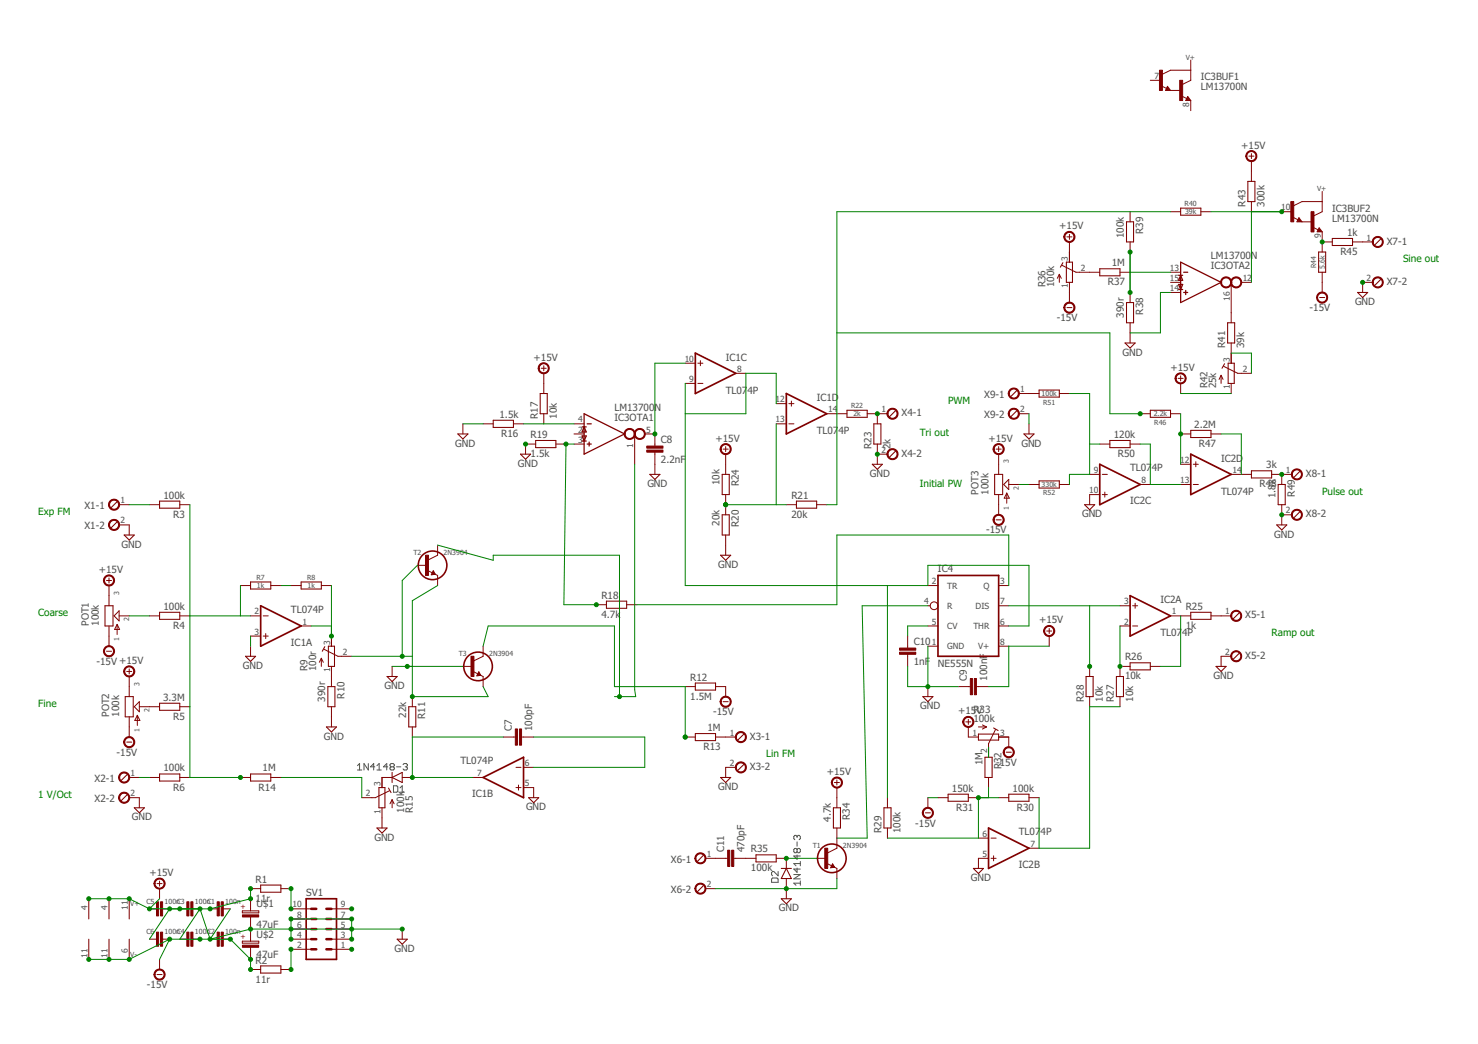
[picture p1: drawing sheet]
<svg xmlns="http://www.w3.org/2000/svg" width="297mm" height="210mm" viewBox="0 0 297 210" stroke-linecap="round" stroke-linejoin="round" font-family="sans-serif">
<defs><g id="words">
<g font-size="2" fill="#505050">
<text x="241.3" y="16.1">IC3BUF1</text>
<text x="241.3" y="18.2">LM13700N</text>
<text x="249.5" y="29.9">+15V</text>
<text x="250.3" y="41.5" transform="rotate(-90 250.3 41.5)">R43</text>
<text x="254.1" y="41.5" transform="rotate(-90 254.1 41.5)">300k</text>
<text x="212.9" y="46.1">+15V</text>
<text x="225.9" y="47.9" transform="rotate(-90 225.9 47.9)">100k</text>
<text x="229.7" y="47" transform="rotate(-90 229.7 47)">R39</text>
<text x="267.7" y="44.6">LM13700N</text>
<text x="267.7" y="42.6">IC3BUF2</text>
<text x="270.7" y="47.4">1k</text>
<text x="223.5" y="53.5">1M</text>
<text x="243.4" y="52.1">LM13700N</text>
<text x="269.4" y="51.3">R45</text>
<text x="278.7" y="49.2">X7-1</text>
<text x="210.1" y="57.8" transform="rotate(-90 210.1 57.8)">R36</text>
<text x="211.9" y="57.8" transform="rotate(-90 211.9 57.8)">100k</text>
<text x="222.6" y="57.4">R37</text>
<text x="243.4" y="54.1">IC3OTA2</text>
<text x="278.7" y="57.3">X7-2</text>
<text x="212.4" y="64.6">-15V</text>
<text x="225.9" y="63.8" transform="rotate(-90 225.9 63.8)">390r</text>
<text x="229.7" y="63.3" transform="rotate(-90 229.7 63.3)">R38</text>
<text x="263.2" y="62.6">-15V</text>
<text x="272.3" y="61.3">GND</text>
<text x="225.6" y="71.5">GND</text>
<text x="246.2" y="70" transform="rotate(-90 246.2 70)">R41</text>
<text x="250.1" y="70" transform="rotate(-90 250.1 70)">39k</text>
<text x="107.2" y="72.5">+15V</text>
<text x="145.8" y="72.5">IC1C</text>
<text x="235.2" y="74.6">+15V</text>
<text x="100.4" y="84">1.5k</text>
<text x="123.5" y="82.6">LM13700N</text>
<text x="145.8" y="79.1">TL07</text>
<text x="150.2" y="79.1">4P</text>
<text x="164.1" y="80.6">IC1D</text>
<text x="181.2" y="83.7">X4-1</text>
<text x="197.8" y="80">X9-1</text>
<text x="242.7" y="78.1" transform="rotate(-90 242.7 78.1)">R42</text>
<text x="244.4" y="78.1" transform="rotate(-90 244.4 78.1)">25k</text>
<text x="91.5" y="89.8">GND</text>
<text x="100.7" y="87.8">R16</text>
<text x="106.6" y="88.1">R19</text>
<text x="108.1" y="84.2" transform="rotate(-90 108.1 84.2)">R17</text>
<text x="111.9" y="84.2" transform="rotate(-90 111.9 84.2)">10k</text>
<text x="123.5" y="84.6">IC3OTA1</text>
<text x="132.8" y="89">C8</text>
<text x="143.8" y="88.8">+15V</text>
<text x="164.1" y="87.3">TL07</text>
<text x="168.5" y="87.3">4P</text>
<text x="197.8" y="84.1">X9-2</text>
<text x="198.7" y="88.8">+15V</text>
<text x="205.3" y="89.8">GND</text>
<text x="223.8" y="88.1">120k</text>
<text x="240" y="86">2.2M</text>
<text x="240.9" y="89.9">R47</text>
<text x="104.1" y="93.9">GND</text>
<text x="106.6" y="91.9">1.5k</text>
<text x="132.8" y="93">2.2nF</text>
<text x="174.8" y="95.9">GND</text>
<text x="175.1" y="90.3" transform="rotate(-90 175.1 90.3)">R23</text>
<text x="179" y="90.3" transform="rotate(-90 179 90.3)">2k</text>
<text x="181.2" y="91.8">X4-2</text>
<text x="224.7" y="91.9">R50</text>
<text x="227.1" y="94.8">TL07</text>
<text x="231.5" y="94.8">4P</text>
<text x="245.4" y="92.8">IC2D</text>
<text x="254.5" y="94.2">3k</text>
<text x="262.5" y="95.9">X8-1</text>
<text x="32.8" y="100.2">100k</text>
<text x="130.1" y="97.9">GND</text>
<text x="144.6" y="97.6" transform="rotate(-90 144.6 97.6)">10k</text>
<text x="148.5" y="97.8" transform="rotate(-90 148.5 97.8)">R24</text>
<text x="159.1" y="100.3">R21</text>
<text x="196.6" y="99.4" transform="rotate(-90 196.6 99.4)">POT3</text>
<text x="198.7" y="99.4" transform="rotate(-90 198.7 99.4)">100k</text>
<text x="227.1" y="101.4">IC2C</text>
<text x="245.4" y="99.4">TL074P</text>
<text x="253.1" y="98">R48</text>
<text x="256.4" y="100.2" transform="rotate(-90 256.4 100.2)">1.8k</text>
<text x="260.2" y="99.8" transform="rotate(-90 260.2 99.8)">R49</text>
<text x="17" y="102.4">X1-1</text>
<text x="17" y="106.4">X1-2</text>
<text x="34.8" y="104.1">R3</text>
<text x="144.6" y="105.7" transform="rotate(-90 144.6 105.7)">20k</text>
<text x="148.5" y="105.9" transform="rotate(-90 148.5 105.9)">R20</text>
<text x="159.1" y="104.1">20k</text>
<text x="198.2" y="107.3">-15V</text>
<text x="217.5" y="104">GND</text>
<text x="262.5" y="104">X8-2</text>
<text x="24.4" y="110.1">GND</text>
<text x="256.1" y="108.1">GND</text>
<text x="19.9" y="115.2">+15V</text>
<text x="144.3" y="114.2">GND</text>
<text x="188.5" y="115.1">IC4</text>
<text x="17.8" y="125.8" transform="rotate(-90 17.8 125.8)">POT1</text>
<text x="19.9" y="125.8" transform="rotate(-90 19.9 125.8)">100k</text>
<text x="32.8" y="122.6">100k</text>
<text x="58.5" y="123.2">TL074P</text>
<text x="120.9" y="124.2">4.7k</text>
<text x="120.9" y="120.4">R18</text>
<text x="208.8" y="125.3">+15V</text>
<text x="233.2" y="121.3">IC2A</text>
<text x="238.3" y="122.6">R25</text>
<text x="250.3" y="124.3">X5-1</text>
<text x="34.8" y="126.4">R4</text>
<text x="58.5" y="129.8">IC1A</text>
<text x="183.6" y="129.6">C10</text>
<text x="233.2" y="127.9">TL07</text>
<text x="237.6" y="127.9">4P</text>
<text x="238.3" y="126.5">1k</text>
<text x="19.4" y="133.7">-15V +15V</text>
<text x="48.8" y="134.5">GND</text>
<text x="61.8" y="135" transform="rotate(-90 61.8 135)">R9</text>
<text x="63.6" y="135" transform="rotate(-90 63.6 135)">100r</text>
<text x="138.7" y="136.8">R12</text>
<text x="183.6" y="133.7">1nF</text>
<text x="188.5" y="134.1">NE555N</text>
<text x="194.3" y="136.8" transform="rotate(-90 194.3 136.8)">C9</text>
<text x="198.4" y="136.8" transform="rotate(-90 198.4 136.8)">100nF</text>
<text x="226.1" y="136.6">10k</text>
<text x="226.1" y="132.8">R26</text>
<text x="243.9" y="136.5">GND</text>
<text x="250.3" y="132.5">X5-2</text>
<text x="32.8" y="140.9">3.3M</text>
<text x="65.4" y="141" transform="rotate(-90 65.4 141)">390r</text>
<text x="69.2" y="140.5" transform="rotate(-90 69.2 140.5)">R10</text>
<text x="77.3" y="138.5">GND</text>
<text x="138.7" y="140.7">1.5M</text>
<text x="143.3" y="143.8">-15V</text>
<text x="185" y="142.6">GND</text>
<text x="192.6" y="143.6">+15RV33</text>
<text x="217.8" y="141.1" transform="rotate(-90 217.8 141.1)">R28</text>
<text x="221.6" y="141.1" transform="rotate(-90 221.6 141.1)">10k</text>
<text x="223.9" y="141.1" transform="rotate(-90 223.9 141.1)">R27</text>
<text x="227.7" y="141.1" transform="rotate(-90 227.7 141.1)">10k</text>
<text x="21.9" y="144.1" transform="rotate(-90 21.9 144.1)">POT2</text>
<text x="23.9" y="144.1" transform="rotate(-90 23.9 144.1)">100k</text>
<text x="34.8" y="144.7">R5</text>
<text x="65.1" y="148.7">GND</text>
<text x="81.6" y="144.3" transform="rotate(-90 81.6 144.3)">22k</text>
<text x="85.5" y="144.5" transform="rotate(-90 85.5 144.5)">R11</text>
<text x="102.9" y="147" transform="rotate(-90 102.9 147)">C7</text>
<text x="106.9" y="147" transform="rotate(-90 106.9 147)">100pF</text>
<text x="142.2" y="147">1M</text>
<text x="150.7" y="148.7">X3-1</text>
<text x="195.6" y="145.1">100k</text>
<text x="23.4" y="152">-15V</text>
<text x="32.8" y="155.1">100k</text>
<text x="52.8" y="155.1">1M</text>
<text x="92.6" y="153.7">TL074P</text>
<text x="141.4" y="150.8">R13</text>
<text x="150.7" y="154.8">X3-2</text>
<text x="166.2" y="155.8">+15V</text>
<text x="197.4" y="153.9" transform="rotate(-90 197.4 153.9)">1M</text>
<text x="200.2" y="154">-15V</text>
<text x="201.3" y="154.7" transform="rotate(-90 201.3 154.7)">R32</text>
<text x="19" y="157.2">X2-1</text>
<text x="19" y="161.3">X2-2</text>
<text x="34.8" y="158.9">R6</text>
<text x="52" y="158.9">R14</text>
<text x="94.9" y="160.3">IC1B</text>
<text x="144.3" y="158.9">GND</text>
<text x="191.3" y="159.2">150k</text>
<text x="203.5" y="159.2">100k</text>
<text x="26.5" y="165">GND</text>
<text x="81.2" y="163.4" transform="rotate(-90 81.2 163.4)">100k</text>
<text x="83" y="163.4" transform="rotate(-90 83 163.4)">R15</text>
<text x="105.7" y="162.9">GND</text>
<text x="167" y="165.2" transform="rotate(-90 167 165.2)">4.7k</text>
<text x="170.8" y="164.9" transform="rotate(-90 170.8 164.9)">R34</text>
<text x="177.2" y="167.5" transform="rotate(-90 177.2 167.5)">R29</text>
<text x="181" y="167.5" transform="rotate(-90 181 167.5)">100k</text>
<text x="183.9" y="166.2">-15V</text>
<text x="192.2" y="163">R31</text>
<text x="204.4" y="163">R30</text>
<text x="204.8" y="167.9">TL07</text>
<text x="209.1" y="167.9">4P</text>
<text x="75.2" y="169">GND</text>
<text x="134.8" y="173.5">X6-1</text>
<text x="145.5" y="171.4" transform="rotate(-90 145.5 171.4)">C11</text>
<text x="149.6" y="171.4" transform="rotate(-90 149.6 171.4)">470pF</text>
<text x="150.9" y="171.4">R35</text>
<text x="30" y="176.1">+15V</text>
<text x="51.4" y="177.5">R1</text>
<text x="134.8" y="179.6">X6-2</text>
<text x="150.9" y="175.2">100k</text>
<text x="195.1" y="177.1">GND</text>
<text x="204.8" y="174.5">IC2B</text>
<text x="51.4" y="181.3">11r</text>
<text x="51.6" y="182.4">U$1</text>
<text x="61.5" y="180.1">SV1</text>
<text x="156.5" y="183.2">GND</text>
<text x="51.6" y="186.5">47uF</text>
<text x="51.6" y="188.5">U$2</text>
<text x="79.3" y="191.4">GND</text>
<text x="51.4" y="197.6">11r</text>
<text x="51.4" y="193.7">R2</text>
<text x="51.6" y="192.6">47uF</text>
<text x="29.5" y="198.7">-15V</text>
</g>
<g font-size="2" fill="#008000">
<text x="282" y="52.7">Sine out</text>
<text x="190.5" y="81.2">PWM</text>
<text x="184.9" y="87.7">Tri out</text>
<text x="184.9" y="97.8">Initial PW</text>
<text x="265.7" y="99.4">Pulse out</text>
<text x="7.7" y="103.5">Exp FM</text>
<text x="7.7" y="123.8">Coarse</text>
<text x="255.6" y="127.9">Ramp out</text>
<text x="7.7" y="142.1">Fine</text>
<text x="154" y="152.3">Lin FM</text>
<text x="7.7" y="160.4">1 V/Oct</text>
</g>
<g font-size="1.7" fill="#505050">
<text x="232" y="15.9">7</text>
<text x="239" y="21.4" transform="rotate(-90 239 21.4)">8</text>
<text x="257.5" y="42.3">10</text>
<text x="265.4" y="47.8" transform="rotate(-90 265.4 47.8)">9</text>
<text x="214.6" y="52.4" transform="rotate(-90 214.6 52.4)">3</text>
<text x="274.7" y="48.4">1</text>
<text x="214.6" y="58" transform="rotate(-90 214.6 58)">1</text>
<text x="217.2" y="54.5">2</text>
<text x="235.1" y="58.5">14</text>
<text x="235.1" y="54.5">13</text>
<text x="235.1" y="56.5">15</text>
<text x="249.7" y="56.5">12</text>
<text x="274.7" y="56.5">2</text>
<text x="247.1" y="60.5" transform="rotate(-90 247.1 60.5)">16</text>
<text x="137.6" y="72.7">10</text>
<text x="138.5" y="76.8">9</text>
<text x="148.2" y="74.8">8</text>
<text x="247.1" y="72.7" transform="rotate(-90 247.1 72.7)">3</text>
<text x="249.7" y="74.8">2</text>
<text x="155.9" y="80.9">12</text>
<text x="166.4" y="82.9">14</text>
<text x="177.1" y="82.9">1</text>
<text x="205" y="78.8">1</text>
<text x="205" y="82.9">2</text>
<text x="247.1" y="78.3" transform="rotate(-90 247.1 78.3)">1</text>
<text x="116.2" y="89">3</text>
<text x="116.2" y="84.9">4</text>
<text x="116.2" y="87">2</text>
<text x="129.9" y="87">5</text>
<text x="155.9" y="84.9">13</text>
<text x="127.3" y="90.1" transform="rotate(-90 127.3 90.1)">1</text>
<text x="177.1" y="91">2</text>
<text x="219.8" y="95.1">9</text>
<text x="237.2" y="93.1">12</text>
<text x="247.7" y="95.1">14</text>
<text x="258.4" y="95.1">1</text>
<text x="24.2" y="101.2">1</text>
<text x="218.9" y="99.2">10</text>
<text x="229.4" y="97.1">8</text>
<text x="237.2" y="97.1">13</text>
<text x="24.2" y="105.2">2</text>
<text x="258.4" y="103.2">2</text>
<text x="187.3" y="117.4">2</text>
<text x="190.4" y="118.3">TR</text>
<text x="197.6" y="118.3">Q</text>
<text x="201" y="117.4">3</text>
<text x="51.2" y="123.5">2</text>
<text x="60.8" y="125.6">1</text>
<text x="185.7" y="121.5">4</text>
<text x="187.3" y="125.6">5</text>
<text x="190.4" y="122.4">R</text>
<text x="196.1" y="122.4">DIS</text>
<text x="201" y="125.6">6</text>
<text x="201" y="121.5">7</text>
<text x="225.9" y="125.6">2</text>
<text x="225.9" y="121.5">3</text>
<text x="235.5" y="123.5">1</text>
<text x="246.2" y="123.5">1</text>
<text x="51.2" y="127.6">3</text>
<text x="66.3" y="129.6" transform="rotate(-90 66.3 129.6)">3</text>
<text x="68.9" y="131.7">2</text>
<text x="187.3" y="129.6">1</text>
<text x="190.4" y="126.5">CV</text>
<text x="190.4" y="130.5">GND</text>
<text x="195.6" y="126.5">THR</text>
<text x="196.6" y="130.5">V+</text>
<text x="201" y="129.6">8</text>
<text x="246.2" y="131.7">2</text>
<text x="66.3" y="135.2" transform="rotate(-90 66.3 135.2)">1</text>
<text x="146.7" y="147.9">1</text>
<text x="195.4" y="147.9">1</text>
<text x="201" y="147.9">3</text>
<text x="105.5" y="154">6</text>
<text x="146.7" y="154">2</text>
<text x="198.4" y="151.4" transform="rotate(-90 198.4 151.4)">2</text>
<text x="26.3" y="156">1</text>
<text x="26.3" y="160.1">2</text>
<text x="73.5" y="160.1">2</text>
<text x="76.5" y="158.1" transform="rotate(-90 76.5 158.1)">3</text>
<text x="95.9" y="156">7</text>
<text x="105.5" y="158.1">5</text>
<text x="76.5" y="163.6" transform="rotate(-90 76.5 163.6)">1</text>
<text x="142.1" y="172.3">1</text>
<text x="197.5" y="168.2">6</text>
<text x="197.5" y="172.3">5</text>
<text x="207.1" y="170.3">7</text>
<text x="142.1" y="178.4">2</text>
<text x="17.6" y="182.9" transform="rotate(-90 17.6 182.9)">4</text>
<text x="21.6" y="182.9" transform="rotate(-90 21.6 182.9)">4</text>
<text x="25.7" y="182.9" transform="rotate(-90 25.7 182.9)">11</text>
<text x="58.8" y="182.4">10</text>
<text x="59.7" y="184.5">8</text>
<text x="68.5" y="184.5">7</text>
<text x="68.5" y="182.4">9</text>
<text x="25.7" y="191.6" transform="rotate(-90 25.7 191.6)">6</text>
<text x="59.7" y="190.6">2</text>
<text x="59.7" y="188.5">4</text>
<text x="59.7" y="186.5">6</text>
<text x="68.5" y="190.6">1</text>
<text x="68.5" y="188.5">3</text>
<text x="68.5" y="186.5">5</text>
<text x="17.6" y="192.6" transform="rotate(-90 17.6 192.6)">11</text>
<text x="21.6" y="192.6" transform="rotate(-90 21.6 192.6)">11</text>
</g>
<g font-size="1.4" fill="#505050">
<text x="238.3" y="12.1">V+</text>
<text x="238.1" y="41.4">R40</text>
<text x="264.7" y="38.5">V+</text>
<text x="238.2" y="43.1">39k</text>
<text x="264.5" y="53.9" transform="rotate(-90 264.5 53.9)">R44</text>
<text x="266.2" y="54.1" transform="rotate(-90 266.2 54.1)">5.6k</text>
<text x="171" y="82">R22</text>
<text x="171.5" y="83.7">2k</text>
<text x="209.3" y="79.6">100k</text>
<text x="209.6" y="81.3">R51</text>
<text x="231.9" y="83.7">2.2k</text>
<text x="232" y="85.4">R46</text>
<text x="202.7" y="93.1" transform="rotate(-90 202.7 93.1)">3</text>
<text x="204.8" y="98.4" transform="rotate(-90 204.8 98.4)">2</text>
<text x="209.3" y="97.9">330k</text>
<text x="209.6" y="99.6">R52</text>
<text x="202.7" y="102.5" transform="rotate(-90 202.7 102.5)">1</text>
<text x="83.1" y="111.6">T2</text>
<text x="89.2" y="111.6">2N3904</text>
<text x="23.9" y="119.6" transform="rotate(-90 23.9 119.6)">3</text>
<text x="51.6" y="116.5">R7</text>
<text x="51.6" y="118.2">1k</text>
<text x="61.7" y="116.5">R8</text>
<text x="61.8" y="118.2">1k</text>
<text x="26" y="124.8" transform="rotate(-90 26 124.8)">2</text>
<text x="23.9" y="128.9" transform="rotate(-90 23.9 128.9)">1</text>
<text x="92.2" y="131.9">T3</text>
<text x="98.3" y="131.9">2N3904</text>
<text x="28" y="137.8" transform="rotate(-90 28 137.8)">3</text>
<text x="30" y="143.1" transform="rotate(-90 30 143.1)">2</text>
<text x="28" y="147.2" transform="rotate(-90 28 147.2)">1</text>
<text x="163.3" y="170.5">T1</text>
<text x="169.4" y="170.5">2N3904</text>
<text x="26.2" y="182.1">V+</text>
<text x="29.4" y="181.7">C5</text>
<text x="33.1" y="181.7">100n</text>
<text x="35.5" y="181.7">C3</text>
<text x="39.2" y="181.7">100n</text>
<text x="41.6" y="181.7">C1</text>
<text x="45.3" y="181.7">100n</text>
<text x="29.4" y="187.8">C6</text>
<text x="33.1" y="187.8">100n</text>
<text x="35.5" y="187.8">C4</text>
<text x="39.2" y="187.8">100n</text>
<text x="41.6" y="187.8">C2</text>
<text x="45.3" y="187.8">100n</text>
<text x="26.2" y="192.5">V-</text>
</g>
<g font-size="1.4" fill="#800000">
<text x="48.3" y="182.7">+</text>
<text x="48.3" y="188.8">+</text>
</g>
</g></defs>
<g fill="none" stroke="#505050" stroke-width=".2">
<path d="M71.8 153.9l.5-.4v1.3M71.8 154.8h.9M74 153.5v1.3l-.8-1.3v1.3M75.3 154.2h-.8l.6-.7v1.3M75.8 154.8h.8M75.8 153.9l.4-.4v1.3M77.9 154.2h-.8l.6-.7v1.3M78.6 154.2l-.2 .2 .2 .4h.4l.2-.2-.2-.4M78.6 154.2h.4M78.6 154.2l-.2-.3 .2-.4h.4l.2 .2-.2 .5M79.1 158h.6l.2 .2v.9l-.2 .2h-.6zM79.7 154.2h.9"/>
<path d="M80.4 159.3h.9M80.4 158.4l.4-.4v1.3M81 153.7l.2-.2h.5l.2 .2-.2 .5M81.4 154.2h.3M81.7 154.2l.2 .2-.2 .4h-.5l-.2-.2M155.1 176.7l.2-.2h.8l.3 .2v.7h-1.3zM156.4 175.2v.9l-.9-.9h-.2l-.2 .2v.5l.2 .2M159.5 175.8h1.3l-1.3 .9h1.3M160.2 168.2l.2-.2 .4 .2v.4l-.2 .2M160.2 170.8l.2-.2 .4 .2v.4l-.2 .2-.4-.2M160.2 174.5v.9l-.7-.7h1.3M160.2 168.2v.2"/>
<path d="M160.2 169.3v.8M160.2 170.8v.4M160.2 171.9v.9l-.7-.7h1.3M160.2 170.8l-.2-.2-.5 .2v.4l.2 .2 .5-.2M160.2 168.2l-.2-.2h-.3l-.2 .2v.4l.2 .2M160.8 177.6h-1.3l.5 .4M160.8 173.2v.9M160.8 177.1v.9M160.8 173.6h-1.3l.5 .5"/>
</g>
<path d="M139.7 71l8.2 4.1-8.2 4zM158 79.1l8.2 4.1-8.2 4zM221 93.3l8.2 4.1-8.2 4.1zM239.3 91.3l8.1 4.1-8.1 4zM188.5 115.7h12.2v16.3h-12.2zM227.1 119.8l8.1 4-8.1 4.1zM52.4 121.8l8.1 4.1-8.1 4zM97.1 156.3l8.1-4v8.1zM198.7 166.5l8.1 4-8.1 4.1zM61.5 180.7h6.1v12.2h-6.1z" fill="none" stroke="#800000" stroke-width=".34"/>
<path d="M62.5 182.7h1.1M62.5 184.8h1.1M62.5 186.8h1.1M62.5 188.8h1.1M62.5 190.9h1.1M65.6 182.7h1M65.6 184.8h1M65.6 186.8h1M65.6 188.8h1M65.6 190.9h1" fill="none" stroke="#800000" stroke-width=".51"/>
<g fill="none" stroke="#800000" stroke-width=".2">
<path d="M231.2 16.2h2M233.4 17.3l1 .5M235.2 18.2l-.6-.8-.4 .8h3.1M237.5 19.3l1 .5M238.7 19.4l.6 .8h-1zM239.3 14.1h-4.1l-1.6 .8M239.3 12.1v4.1l-1.6 .8M239.3 20.2v2M251 31.4h1M251.5 30.9v1M251.5 32.4v4.1M265.7 38.5v4.1l-1.6 .8"/>
<path d="M212.9 55.2v1.6M212.9 55.2l-.4 .8M212.9 55.2l.4 .8M213.4 53.3l2.8 1.4h4.8M214.4 47.6h1M214.9 47.1v1M214.9 48.6v4.1M214.9 56.8v4M225.1 54.7h2M227.1 42.6v2M227.1 48.6v2.1M227.1 58.8v2"/>
<path d="M235.2 58.8h2.1M235.2 54.7h2.1M235.2 56.8h2.1M235.2 42.6h2.1M241.3 42.6h2.1M247.4 56.8v8.1M249.5 56.8h2M251.5 40.5v2.1M257.6 42.6h2M259.9 43.7l1 .5M261.7 44.6l-.7-.8-.4 .8h3.1M263.9 45.7l1 .5"/>
<path d="M265.1 45.8l.6 .8h-1zM265.2 59.8h1M265.7 40.5h-4l-1.7 .8M265.7 46.6v4.1M265.7 54.7v4.1M265.7 48.6h2.1M271.8 48.6h4.1M275.9 56.8h-2v2M108.8 74h1M109.3 73.5v1M109.3 75.1v4M137.7 73h2"/>
<path d="M137.7 77.1h2M140.3 73h1M140.3 77.1h1M140.8 72.5v1M147.9 75.1h2M204.8 79.1h4M212.9 79.1h2M214.4 61.8h1M227.1 64.9v4.1M236.8 76.1h1M237.3 75.6v1M237.3 77.1v2"/>
<path d="M245.4 75.5v1.6M245.4 75.5l-.4 .8M245.4 75.5l.4 .8M245.9 73.7l2.9 1.4h2.7M247.4 69v4M247.4 77.1v2M93 85.2v2M97.1 85.2h2M103.2 85.2h2M107.7 89.3h-2.1v2M109.3 83.2v2M111.7 89.3h2"/>
<path d="M115.4 85.2h2M115.4 89.3h2M115.4 87.2h2M127.6 87.2v6.1M129.6 87.2h2v2.5M131.6 90.9v4.5M145.3 90.3h1M145.8 89.8v1M145.8 91.3v4.1M145.8 99.4v4.1M156 81.2h2M156 85.2h2"/>
<path d="M158.5 81.2h1.1M158.5 85.2h1.1M159 80.6v1.1M166.2 83.2h4M174.3 83.2h4.1M176.3 91.3h2.1M176.3 83.2v2M176.3 89.3v4M200.2 90.3h1M200.7 89.8v1M200.7 91.3v4.1M200.7 99.4v4.1"/>
<path d="M202.3 99.1v2.1M202.3 99.1l.5 1.1h-1zM202.7 97.4h2.1M202.7 96.4v2l-1-1zM204.8 83.2h2M206.8 97.4h2M206.8 85.2v2M212.9 97.4h2M219 95.4h2M221 89.3h2.1M221 99.4h-2v2.1M221.5 99.4h1"/>
<path d="M221.5 95.4h1M222 98.9v1M227.1 89.3h2.1M229.2 83.2h2M229.2 97.4h2M235.2 83.2h2.1M237.3 87.2h2M237.3 97.4h2M237.3 93.3h2M239.8 97.4h1M239.8 93.3h1M240.3 92.8v1.1"/>
<path d="M243.4 87.2h2M247.4 95.4h4.1M255.6 95.4h4M257.6 95.4v2M21.4 116.7h1M21.9 116.2v1M21.9 117.7v4.1M23.9 101.5h2.1M23.9 105.5h2.1v2.1M30 101.5h2.1M36.1 101.5h2.1M48.3 117.7h2.1"/>
<path d="M54.4 117.7h2.1M58.5 117.7h2M64.6 117.7h2M83.9 113.7h2M86.1 114.8l1.4 .7M87.1 114.7l.4 .8-.8 .1zM87.5 115.5l.4 .2v2M87.9 109.6v2l-1.9 1M145.8 107.6v4M158 101.5h2.1M164.1 101.5h2.1M186.5 117.7h2"/>
<path d="M200.2 104.5h1M200.7 117.7h2M257.6 101.5v4M257.6 103.5h2M21.4 130.9h1M21.9 125.9v4M22.9 123.8l1-1v2zM23.5 125.5v2.1M23.5 125.5l.5 1.1h-1zM23.9 123.8h2.1M25.5 135h1M26 134.5v1"/>
<path d="M26 136v4.1M30 123.8h2.1M36.1 123.8h2.1M50.4 129.9v2.1M50.4 123.8h2M50.4 127.9h2M52.9 123.8h1M52.9 127.9h1M53.4 127.4v1M60.5 125.9h2M64.6 132.4v1.6M64.6 132.4l-.4 .8"/>
<path d="M64.6 132.4l.4 .8M65.1 130.5l2.8 1.5h2.8M66.6 127.9v2M66.6 134v4M78.8 134v2M93 134h2.1M95.3 135.1l1.3 .7M96.2 135.1l.4 .7-.8 .1zM96.6 135.8l.5 .2v2M97.1 129.9v2.1l-2 .9M119.8 121.6h2.1M125.9 121.6h2.1"/>
<path d="M137.7 138h2M143.8 138h2v2.1M182.4 127.9v2.4M182.4 131.5v2.5M186.5 125.9h2M186.5 121.8h.4M186.5 129.9h2M186.5 138v2.1M192.6 138h2.4M196.2 138h2.5M200.7 125.9h2M200.7 121.8h2"/>
<path d="M200.7 129.9h2M210.4 126.9h1M210.9 126.4v1M210.9 127.9v2M219 134v2M225.1 125.9h2M225.1 121.8h2M227.1 134h-2v2M227.6 125.9h1M227.6 121.8h1M228.1 121.3v1M231.2 134h2"/>
<path d="M235.2 123.8h4.1M243.4 123.8h4M247.4 132h-2v2M25.5 149.2h1M26 156.3h2M26 144.1v4.1M27.6 143.8v2.1M27.6 143.8l.5 1h-1zM28 142.1h4.1M28 141.1v2l-1-1zM30 156.3h2.1M36.1 156.3h2.1"/>
<path d="M36.1 142.1h2.1M48.3 156.3h2.1M54.4 156.3h2.1M66.6 142.1v4.1M78.3 159l-2.9 1.4h-2.7M78.8 156.3h-2v2M80.8 156.3h2.1M82.9 140.1v2M82.9 146.2v2M95.1 156.3h2M101.2 148.2h2.4M103.7 154.3h1"/>
<path d="M103.7 158.3h1M104.2 157.8v1.1M104.8 148.2h2.5M105.2 154.3h2.1M105.2 158.3h2.1v2.1M137.7 148.2h2M143.8 148.2h4.1M145.3 141.1h1M147.9 154.3h-2.1v2M167.7 157.3h1M168.2 156.8v1M168.2 158.3v4.1"/>
<path d="M194.1 145.1h1M194.6 146.2v2h2M194.6 144.6v1M196.6 146.2h1.7M197.4 145.8l.9 .4M198.3 146.2l-.9 .4M198.7 156.3v2M200.1 146.7l-1.4 2.8v2.8M200.7 148.2h2v2M202.2 151.2h1M219 140.1v2M225.1 140.1v2"/>
<path d="M26 160.4h2v2M31.6 177.7h1M32.1 177.1v1.1M32.1 178.7v2M50.4 178.7h2M56.5 178.7h2M76.8 162.4v4.1M78.8 160.8v1.6M78.8 160.8l.4 .8M78.8 160.8l-.4 .8M141.8 178.7h2M141.8 172.6h4.4"/>
<path d="M147.5 172.6h4.4M156 172.6h2v2M158 176.6v4.1M164.1 172.6h2.1M166.4 173.7l1.3 .7M167.3 173.7l.4 .7-.8 .1zM167.7 174.4l.5 .2v2M168.2 166.5v4l-2 1M178.4 160.4v2M178.4 166.5v2M186 163.4h1M186.5 160.4v2"/>
<path d="M188.5 160.4h2M194.6 160.4h2M196.6 168.5h2.1M198.7 172.6h-2.1v2M199.2 172.6h1M199.2 168.5h1M199.7 172.1v1M200.7 160.4h2M206.8 160.4h2M206.8 170.5h2M17.8 180.7v4.1M17.8 188.8v4.1"/>
<path d="M21.9 180.7v4.1M21.9 188.8v4.1M26 180.7v4.1M26 188.8v4.1M30 188.8h1.5M30 182.7h1.5M31.6 195.9h1M32.1 192.9v2M32.7 188.8h1.4M32.7 182.7h1.4M36.1 188.8h1.4M36.1 182.7h1.4"/>
<path d="M38.8 188.8h1.4M38.8 182.7h1.4M42.2 188.8h1.4M42.2 182.7h1.4M44.9 188.8h1.4M44.9 182.7h1.4M48.7 183.1h3.3v.4h-3.3zM48.7 189.2h3.3v.4h-3.3zM50.4 180.7v2.4M50.4 184.4v4.8M50.4 190.5v2.4M50.4 194.9h2"/>
<path d="M56.5 194.9h2M58.5 190.9h4M58.5 188.8h4M58.5 186.8h4M58.5 184.8h4M58.5 182.7h4M66.6 190.9h4.1M66.6 188.8h4.1M66.6 186.8h4.1M66.6 184.8h4.1M66.6 182.7h4.1M80.8 186.8v2"/>
<circle cx="187.7" cy="121.8" r=".78"/>
</g>
<g fill="#800000" stroke="#800000" stroke-width=".2">
<path d="M48.7 183.9h3.3v.5h-3.3z"/>
<path d="M48.7 190h3.3v.5h-3.3z"/>
<path d="M44.4 181.3h.5v2.8h-.5z"/>
<path d="M43.6 181.3h.5v2.8h-.5z"/>
<path d="M44.4 187.4h.5v2.8h-.5z"/>
<path d="M43.6 187.4h.5v2.8h-.5z"/>
<path d="M38.4 181.3h.4v2.8h-.4z"/>
<path d="M37.5 181.3h.5v2.8h-.5z"/>
<path d="M38.4 187.4h.4v2.8h-.4z"/>
<path d="M37.5 187.4h.5v2.8h-.5z"/>
<path d="M32.3 181.3h.4v2.8h-.4z"/>
<path d="M31.5 181.3h.4v2.8h-.4z"/>
<path d="M32.3 187.4h.4v2.8h-.4z"/>
<path d="M31.5 187.4h.4v2.8h-.4z"/>
<path d="M104.4 146.6h.4v3.2h-.4z"/>
<path d="M103.6 146.6h.4v3.2h-.4z"/>
<path d="M233 14.1h.6v4.1h-.6z"/>
<path d="M237.1 16.2h.6v4h-.6z"/>
<path d="M259.4 40.5h.6v4.1h-.6z"/>
<path d="M263.5 42.6h.6v4h-.6z"/>
<path d="M130 89.7h3.2v.4h-3.2z"/>
<path d="M130 90.5h3.2v.4h-3.2z"/>
<path d="M195 136.4h.4v3.3h-.4z"/>
<path d="M195.8 136.4h.4v3.3h-.4z"/>
<path d="M180.8 130.3h3.2v.4h-3.2z"/>
<path d="M180.8 131.1h3.2v.5h-3.2z"/>
<path d="M165.8 170.5h.5v4.1h-.5z"/>
<path d="M146.2 170.9h.5v3.3h-.5z"/>
<path d="M147 170.9h.5v3.3h-.5z"/>
<path d="M85.5 111.6h.6v4.1h-.6z"/>
<path d="M94.7 132h.5v4h-.5z"/>
</g>
<g fill="none" stroke="#800000" stroke-width=".21">
<path d="M234.6 17.8l.1 .2h-.3l.2-.4 .4 .5h-.6M238.7 19.8l.1 .2h-.3l.2-.4 .4 .5h-.6M250.8 36.5h1.4v4h-1.4zM213.6 52.8l-.5 .9M214.3 52.7h1.2v4.1h-1.2zM221 54h4.1v1.5h-4.1zM226.4 44.6h1.4v4h-1.4zM237.3 41.8h4v1.5h-4zM261 44.2l.2 .2h-.4l.2-.4 .5 .5h-.7M265 50.7h1.4v4h-1.4zM265.1 46.2l.1 .2h-.3l.2-.4 .4 .5h-.6M267.8 47.9h4v1.5h-4z"/>
<path d="M272.8 58.8h2.1l-1 1zM277.5 48l-1.2 1.3M277.5 56.2l-1.2 1.2M108.6 79.1h1.4v4.1h-1.4zM204.4 78.5l-1.3 1.2M208.8 78.4h4.1v1.4h-4.1zM226.1 69h2l-1 1zM226.4 60.8h1.4v4.1h-1.4zM246.1 73.1l-.5 .9M246.7 64.9h1.4v4.1h-1.4zM246.8 73h1.3v4.1h-1.3zM92 87.2h2l-1 1.1z"/>
<path d="M99.1 84.5h4.1v1.4h-4.1zM104.6 91.3h2l-1 1zM107.7 88.6h4v1.4h-4zM130.6 95.4h2l-1 1zM145.1 95.4h1.5v4h-1.5zM170.2 82.5h4.1v1.4h-4.1zM175.3 93.3h2l-1 1.1zM175.6 85.2h1.4v4.1h-1.4zM180 82.6l-1.2 1.2M180 90.7l-1.2 1.2M199.9 95.4h1.6v4h-1.6zM204.4 82.6l-1.3 1.2"/>
<path d="M205.8 87.2h2l-1 1.1zM208.8 96.7h4.1v1.4h-4.1zM223.1 88.6h4v1.4h-4zM231.2 82.5h4v1.4h-4zM239.3 86.5h4.1v1.5h-4.1zM251.5 94.7h4.1v1.4h-4.1zM256.9 97.4h1.4v4.1h-1.4zM261.2 94.8l-1.2 1.2M23.5 100.9l-1.2 1.2M23.5 104.9l-1.2 1.3M25 107.6h2l-1 1zM32.1 100.8h4v1.4h-4z"/>
<path d="M50.4 117h4v1.4h-4zM60.5 117h4.1v1.4h-4.1zM87.1 115l-.2 .4h.3l-.1-.2M144.8 111.6h2.1l-1.1 1zM145.1 103.5h1.5v4.1h-1.5zM160.1 100.8h4v1.4h-4zM218 101.5h2l-1 1zM256.6 105.5h2l-1 1.1zM261.2 102.9l-1.2 1.2M21.1 121.8h1.6v4.1h-1.6zM32.1 123.1h4v1.4h-4zM49.3 132h2.1l-1 1z"/>
<path d="M65.3 130l-.5 .9M65.9 138h1.4v4.1h-1.4zM66 129.9h1.2v4.1h-1.2zM77.8 136h2l-1 1zM96.2 135.3l-.2 .4h.3l-.1-.2M121.9 120.9h4v1.4h-4zM139.7 137.3h4.1v1.4h-4.1zM218.3 136h1.4v4.1h-1.4zM224.4 136h1.4v4.1h-1.4zM227.1 133.3h4.1v1.4h-4.1zM239.3 123.1h4.1v1.4h-4.1zM244.4 134h2l-1 1z"/>
<path d="M249.1 123.2l-1.3 1.2M249.1 131.3l-1.3 1.2M25.2 140.1h1.6v4h-1.6zM25.6 155.7l-1.3 1.2M25.6 159.8l-1.3 1.2M32.1 141.4h4v1.4h-4zM32.1 155.6h4v1.4h-4zM50.4 155.6h4v1.4h-4zM65.6 146.2h2l-1 1zM76.2 158.3h1.2v4.1h-1.2zM78.1 158.5l.5 .9M78.8 156.3l2-1v2z"/>
<path d="M78.8 155.3v2M82.1 142.1h1.5v4.1h-1.5zM139.7 147.5h4.1v1.4h-4.1zM144.8 156.3h2.1l-1.1 1zM149.5 147.6l-1.2 1.2M149.5 153.7l-1.2 1.2M185.5 140.1h2l-1 1zM190.5 159.7h4.1v1.4h-4.1zM196.6 147.6h4.1v1.2h-4.1zM198 152.3h1.4v4h-1.4zM199.7 146.4l.9 .5M202.7 159.7h4.1v1.4h-4.1z"/>
<path d="M27 162.4h2l-1 1zM52.4 177.9h4.1v1.5h-4.1zM75.8 166.5h2l-1 1zM106.2 160.4h2.1l-1 1zM141.4 172l-1.2 1.2M141.4 178.1l-1.2 1.2M151.9 171.9h4.1v1.4h-4.1zM157 174.6h2M158 174.6l1 2h-2zM167.3 173.9l-.2 .4h.3l-.1-.2M167.5 162.4h1.4v4.1h-1.4zM177.7 162.4h1.4v4.1h-1.4z"/>
<path d="M195.6 174.6h2.1l-1.1 1zM52.4 194.2h4.1v1.4h-4.1zM79.8 188.8h2.1l-1.1 1zM157 180.7h2l-1 1z"/>
</g>
<g fill="#800000" stroke="#800000" stroke-width=".2">
<path d="M31.3 176.8a1.12 1.12 0 0 1 1.8 .3 1.12 1.12 0 0 1-.8 1.6 1.12 1.12 0 0 1-1.4-1h.3a.92 .92 0 0 1 1.3-.8 .92 .92 0 0 1 .1 1.5 .92 .92 0 0 1-1.4-.5v-.2h-.3l.1-.4z" fill-rule="evenodd"/>
<path d="M31.3 195.1a1.12 1.12 0 0 1 1.8 .3 1.12 1.12 0 0 1-.8 1.6 1.12 1.12 0 0 1-1.4-1.1h.3a.92 .92 0 0 1 1.3-.7 .92 .92 0 0 1 .1 1.5 .92 .92 0 0 1-1.4-.5v-.3h-.3l.1-.3z" fill-rule="evenodd"/>
<path d="M22.2 100.6a1.12 1.12 0 0 1 1.7 .3 1.12 1.12 0 0 1-.7 1.7 1.12 1.12 0 0 1-1.4-1.1h.2a.9 .9 0 0 1 1.3-.9 .9 .9 0 0 1 .2 1.5 .9 .9 0 0 1-1.4-.4l-.1-.2h-.2z" fill-rule="evenodd"/>
<path d="M22.2 104.7a1.12 1.12 0 0 1 1.7 .3 1.12 1.12 0 0 1-.7 1.6 1.12 1.12 0 0 1-1.4-1.1h.2a.9 .9 0 0 1 1.3-.8 .9 .9 0 0 1 .2 1.5 .9 .9 0 0 1-1.4-.4l-.1-.3h-.2z" fill-rule="evenodd"/>
<path d="M24.2 155.5a1.12 1.12 0 0 1 1.8 .3 1.12 1.12 0 0 1-.8 1.6 1.12 1.12 0 0 1-1.4-1.1h.2a.9 .9 0 0 1 1.3-.8 .9 .9 0 0 1 .3 1.5 .9 .9 0 0 1-1.5-.4l-.1-.3h-.2z" fill-rule="evenodd"/>
<path d="M24.2 159.5a1.12 1.12 0 0 1 1.8 .4 1.12 1.12 0 0 1-.8 1.6 1.12 1.12 0 0 1-1.4-1.1h.2a.9 .9 0 0 1 1.3-.9 .9 .9 0 0 1 .3 1.5 .9 .9 0 0 1-1.5-.4l-.1-.2h-.2z" fill-rule="evenodd"/>
<path d="M148.2 147.4a1.12 1.12 0 0 1 1.7 .3 1.12 1.12 0 0 1-.8 1.6 1.12 1.12 0 0 1-1.3-1.1h.2a.92 .92 0 0 1 1.3-.8 .92 .92 0 0 1 .2 1.5 .92 .92 0 0 1-1.5-.4v-.3h-.2z" fill-rule="evenodd"/>
<path d="M148.2 153.4a1.12 1.12 0 0 1 1.7 .4 1.12 1.12 0 0 1-.8 1.6 1.12 1.12 0 0 1-1.3-1.1h.2a.92 .92 0 0 1 1.3-.9 .92 .92 0 0 1 .2 1.6 .92 .92 0 0 1-1.5-.4v-.3h-.2z" fill-rule="evenodd"/>
<path d="M178.6 82.3a1.12 1.12 0 0 1 1.8 .4 1.12 1.12 0 0 1-.8 1.6 1.12 1.12 0 0 1-1.4-1.1h.3a.91 .91 0 0 1 1.2-.9 .91 .91 0 0 1 .3 1.5 .91 .91 0 0 1-1.5-.4v-.2h-.3l.1-.3z" fill-rule="evenodd"/>
<path d="M178.6 90.5a1.12 1.12 0 0 1 1.8 .3 1.12 1.12 0 0 1-.8 1.6 1.12 1.12 0 0 1-1.4-1.1h.3a.91 .91 0 0 1 1.2-.8 .91 .91 0 0 1 .3 1.5 .91 .91 0 0 1-1.5-.4v-.3h-.3l.1-.3z" fill-rule="evenodd"/>
<path d="M247.7 123a1.11 1.11 0 0 1 1.7 .3 1.11 1.11 0 0 1-.7 1.6 1.11 1.11 0 0 1-1.4-1.1h.2a.92 .92 0 0 1 1.4-.7 .92 .92 0 0 1 .1 1.5 .92 .92 0 0 1-1.4-.5l-.1-.3h-.2l.1-.3z" fill-rule="evenodd"/>
<path d="M247.7 131.1a1.11 1.11 0 0 1 1.7 .3 1.11 1.11 0 0 1-.7 1.6 1.11 1.11 0 0 1-1.4-1h.2a.92 .92 0 0 1 1.4-.8 .92 .92 0 0 1 .1 1.5 .92 .92 0 0 1-1.4-.5l-.1-.2h-.2l.1-.4z" fill-rule="evenodd"/>
<path d="M21.2 115.9a1.12 1.12 0 0 1 1.7 .3 1.12 1.12 0 0 1-.7 1.6 1.12 1.12 0 0 1-1.4-1.1h.2a.9 .9 0 0 1 1.3-.8 .9 .9 0 0 1 .2 1.5 .9 .9 0 0 1-1.5-.4v-.3h-.2z" fill-rule="evenodd"/>
<path d="M25.2 134.2a1.12 1.12 0 0 1 1.8 .3 1.12 1.12 0 0 1-.8 1.6 1.12 1.12 0 0 1-1.4-1.1h.3a.91 .91 0 0 1 1.2-.9 .91 .91 0 0 1 .3 1.6 .91 .91 0 0 1-1.5-.4v-.3h-.3z" fill-rule="evenodd"/>
<path d="M25.2 148.4a1.12 1.12 0 0 1 1.8 .3 1.12 1.12 0 0 1-.8 1.6 1.12 1.12 0 0 1-1.4-1.1h.3a.91 .91 0 0 1 1.2-.8 .91 .91 0 0 1 .3 1.5 .91 .91 0 0 1-1.5-.4v-.3h-.3z" fill-rule="evenodd"/>
<path d="M21.2 130.1a1.12 1.12 0 0 1 1.7 .3 1.12 1.12 0 0 1-.7 1.6 1.12 1.12 0 0 1-1.4-1.1h.2a.91 .91 0 0 1 1.3-.8 .91 .91 0 0 1 .2 1.5 .91 .91 0 0 1-1.5-.4v-.3h-.2z" fill-rule="evenodd"/>
<path d="M145.1 140.3a1.12 1.12 0 0 1 1.7 .3 1.12 1.12 0 0 1-.7 1.6 1.12 1.12 0 0 1-1.4-1.1h.2a.92 .92 0 0 1 1.3-.9 .92 .92 0 0 1 .3 1.6 .92 .92 0 0 1-1.5-.4l-.1-.3h-.2z" fill-rule="evenodd"/>
<path d="M108.5 73.2a1.11 1.11 0 0 1 1.8 .3 1.11 1.11 0 0 1-.8 1.6 1.11 1.11 0 0 1-1.3-1.1h.2a.91 .91 0 0 1 1.2-.8 .91 .91 0 0 1 .3 1.5 .91 .91 0 0 1-1.5-.4v-.3h-.2v-.3z" fill-rule="evenodd"/>
<path d="M125.8 86.4a1.11 1.11 0 0 1 1.7 .3 1.11 1.11 0 0 1-.7 1.6 1.11 1.11 0 0 1-1.4-1.1h.2a.91 .91 0 0 1 1.3-.8 .91 .91 0 0 1 .3 1.5 .91 .91 0 0 1-1.5-.4l-.1-.3h-.2l.1-.3z" fill-rule="evenodd"/>
<path d="M127.8 86.4a1.11 1.11 0 0 1 1.8 .3 1.11 1.11 0 0 1-.8 1.6 1.11 1.11 0 0 1-1.3-1.1h.2a.91 .91 0 0 1 1.2-.8 .91 .91 0 0 1 .3 1.5 .91 .91 0 0 1-1.5-.4v-.3h-.2v-.3z" fill-rule="evenodd"/>
<path d="M245.7 55.9a1.11 1.11 0 0 1 1.7 .3 1.11 1.11 0 0 1-.7 1.6 1.11 1.11 0 0 1-1.4-1h.2a.92 .92 0 0 1 1.4-.8 .92 .92 0 0 1 .1 1.6 .92 .92 0 0 1-1.5-.6v-.2h-.2z" fill-rule="evenodd"/>
<path d="M247.7 55.9a1.11 1.11 0 0 1 1.7 .3 1.11 1.11 0 0 1-.7 1.6 1.11 1.11 0 0 1-1.4-1h.2a.92 .92 0 0 1 1.4-.8 .92 .92 0 0 1 .1 1.6 .92 .92 0 0 1-1.4-.6l-.1-.2h-.2z" fill-rule="evenodd"/>
<path d="M145.1 89.5a1.12 1.12 0 0 1 1.7 .3 1.12 1.12 0 0 1-.7 1.6 1.12 1.12 0 0 1-1.4-1.1h.2a.91 .91 0 0 1 1.3-.9 .91 .91 0 0 1 .3 1.6 .91 .91 0 0 1-1.5-.4l-.1-.3h-.2z" fill-rule="evenodd"/>
<path d="M210.1 126a1.12 1.12 0 0 1 1.8 .3 1.12 1.12 0 0 1-.8 1.7 1.12 1.12 0 0 1-1.4-1.1h.3a.92 .92 0 0 1 1.3-.8 .92 .92 0 0 1 .1 1.6 .92 .92 0 0 1-1.4-.6v-.2h-.3l.1-.3z" fill-rule="evenodd"/>
<path d="M140 171.7a1.11 1.11 0 0 1 1.8 .3 1.11 1.11 0 0 1-.8 1.6 1.11 1.11 0 0 1-1.3-1h.1a.91 .91 0 0 1 1.3-.9 .91 .91 0 0 1 .3 1.5 .91 .91 0 0 1-1.5-.4l-.1-.2h-.1v-.3z" fill-rule="evenodd"/>
<path d="M140 177.8a1.11 1.11 0 0 1 1.8 .3 1.11 1.11 0 0 1-.8 1.6 1.11 1.11 0 0 1-1.3-1h.1a.91 .91 0 0 1 1.3-.9 .91 .91 0 0 1 .3 1.5 .91 .91 0 0 1-1.5-.4l-.1-.2h-.1v-.3z" fill-rule="evenodd"/>
<path d="M193.9 144.3a1.12 1.12 0 0 1 1.7 .3 1.12 1.12 0 0 1-.7 1.6 1.12 1.12 0 0 1-1.4-1.1h.2a.91 .91 0 0 1 1.3-.8 .91 .91 0 0 1 .2 1.5 .91 .91 0 0 1-1.5-.4v-.3h-.2z" fill-rule="evenodd"/>
<path d="M185.7 162.6a1.12 1.12 0 0 1 1.8 .3 1.12 1.12 0 0 1-.7 1.6 1.12 1.12 0 0 1-1.4-1.1h.2a.91 .91 0 0 1 1.2-.8 .91 .91 0 0 1 .3 1.5 .91 .91 0 0 1-1.5-.4v-.3h-.2z" fill-rule="evenodd"/>
<path d="M202 150.4a1.12 1.12 0 0 1 1.7 .3 1.12 1.12 0 0 1-.7 1.6 1.12 1.12 0 0 1-1.4-1.1h.2a.91 .91 0 0 1 1.3-.8 .91 .91 0 0 1 .2 1.5 .91 .91 0 0 1-1.4-.4l-.1-.3h-.2z" fill-rule="evenodd"/>
<path d="M167.5 156.5a1.12 1.12 0 0 1 1.7 .3 1.12 1.12 0 0 1-.8 1.6 1.12 1.12 0 0 1-1.3-1.1h.2a.91 .91 0 0 1 1.3-.8 .91 .91 0 0 1 .2 1.5 .91 .91 0 0 1-1.5-.4v-.3h-.2z" fill-rule="evenodd"/>
<path d="M214.2 46.8a1.12 1.12 0 0 1 1.7 .3 1.12 1.12 0 0 1-.7 1.6 1.12 1.12 0 0 1-1.4-1.1h.2a.92 .92 0 0 1 1.4-.7 .92 .92 0 0 1 .1 1.5 .92 .92 0 0 1-1.5-.5v-.3h-.2z" fill-rule="evenodd"/>
<path d="M214.2 61a1.12 1.12 0 0 1 1.7 .3 1.12 1.12 0 0 1-.7 1.6 1.12 1.12 0 0 1-1.4-1.1h.2a.92 .92 0 0 1 1.4-.7 .92 .92 0 0 1 .1 1.5 .92 .92 0 0 1-1.5-.5v-.3h-.2v-.3z" fill-rule="evenodd"/>
<path d="M236.5 75.2a1.11 1.11 0 0 1 1.8 .3 1.11 1.11 0 0 1-.8 1.6 1.11 1.11 0 0 1-1.3-1h.2a.92 .92 0 0 1 1.3-.8 .92 .92 0 0 1 .1 1.6 .92 .92 0 0 1-1.4-.6v-.2h-.2v-.3z" fill-rule="evenodd"/>
<path d="M250.8 30.5a1.11 1.11 0 0 1 1.7 .4 1.11 1.11 0 0 1-.7 1.6 1.11 1.11 0 0 1-1.4-1.1h.2a.92 .92 0 0 1 1.3-.9 .92 .92 0 0 1 .2 1.5 .92 .92 0 0 1-1.5-.4v-.2h-.2v-.3z" fill-rule="evenodd"/>
<path d="M265 59a1.11 1.11 0 0 1 1.7 .3 1.11 1.11 0 0 1-.7 1.6 1.11 1.11 0 0 1-1.4-1.1h.2a.92 .92 0 0 1 1.3-.8 .92 .92 0 0 1 .2 1.5 .92 .92 0 0 1-1.5-.4v-.3h-.2z" fill-rule="evenodd"/>
<path d="M276.2 47.8a1.11 1.11 0 0 1 1.7 .3 1.11 1.11 0 0 1-.8 1.6 1.11 1.11 0 0 1-1.3-1.1h.2a.92 .92 0 0 1 1.3-.8 .92 .92 0 0 1 .2 1.5 .92 .92 0 0 1-1.5-.4v-.3h-.2z" fill-rule="evenodd"/>
<path d="M276.2 55.9a1.11 1.11 0 0 1 1.7 .3 1.11 1.11 0 0 1-.7 1.6 1.11 1.11 0 0 1-1.4-1h.2a.92 .92 0 0 1 1.3-.9 .92 .92 0 0 1 .2 1.6 .92 .92 0 0 1-1.5-.5v-.2h-.2z" fill-rule="evenodd"/>
<path d="M259.9 94.5a1.11 1.11 0 0 1 1.7 .4 1.11 1.11 0 0 1-.7 1.6 1.11 1.11 0 0 1-1.4-1.1h.2a.91 .91 0 0 1 1.3-.9 .91 .91 0 0 1 .2 1.5 .91 .91 0 0 1-1.4-.4l-.1-.2h-.2l.1-.3z" fill-rule="evenodd"/>
<path d="M259.9 102.7a1.11 1.11 0 0 1 1.7 .3 1.11 1.11 0 0 1-.7 1.6 1.11 1.11 0 0 1-1.4-1.1h.2a.91 .91 0 0 1 1.3-.9 .91 .91 0 0 1 .2 1.6 .91 .91 0 0 1-1.4-.4l-.1-.3h-.2l.1-.3z" fill-rule="evenodd"/>
<path d="M203 78.3a1.12 1.12 0 0 1 1.7 .3 1.12 1.12 0 0 1-.7 1.6 1.12 1.12 0 0 1-1.4-1.1h.2a.9 .9 0 0 1 1.3-.8 .9 .9 0 0 1 .3 1.5 .9 .9 0 0 1-1.5-.4l-.1-.3h-.2z" fill-rule="evenodd"/>
<path d="M203 82.3a1.12 1.12 0 0 1 1.7 .4 1.12 1.12 0 0 1-.7 1.6 1.12 1.12 0 0 1-1.4-1.1h.2a.9 .9 0 0 1 1.3-.9 .9 .9 0 0 1 .3 1.5 .9 .9 0 0 1-1.5-.4l-.1-.2h-.2z" fill-rule="evenodd"/>
<path d="M200 89.5a1.12 1.12 0 0 1 1.7 .3 1.12 1.12 0 0 1-.7 1.6 1.12 1.12 0 0 1-1.4-1.1h.2a.9 .9 0 0 1 1.3-.9 .9 .9 0 0 1 .2 1.5 .9 .9 0 0 1-1.5-.3v-.3h-.2z" fill-rule="evenodd"/>
<path d="M200 103.7a1.12 1.12 0 0 1 1.7 .3 1.12 1.12 0 0 1-.7 1.6 1.12 1.12 0 0 1-1.4-1.1h.2a.9 .9 0 0 1 1.3-.8 .9 .9 0 0 1 .2 1.5 .9 .9 0 0 1-1.5-.4v-.3h-.2z" fill-rule="evenodd"/>
</g>
<g fill="none" stroke="#800000" stroke-width=".25">
<path d="M236.9 57.2h.8l-.4 1zM236.9 58.2h.8M236.9 55.4h.8M237.3 52.7l8.1 4.1-8.1 4zM237.3 55.4l.4 1h-.8zM237.9 58.8h.8M237.9 54.7h.8M238.3 58.4v.8M117 87.7h.8l-.4 1zM117 88.7h.8M117 85.8h.8M117.4 83.2l8.1 4-8.1 4.1z"/>
<path d="M117.4 85.8l.4 1h-.8zM118 89.3h.8M118 85.2h.8M118.4 88.9v.8M87.1 115l.2 .4-.4 .1M96.2 135.3l.3 .4-.5 .1M167.3 173.9l.3 .4-.5 .1"/>
</g>
<g fill="none" stroke="#800000" stroke-width=".32">
<circle cx="86.9" cy="113.7" r="2.88"/>
<circle cx="96.1" cy="134" r="2.88"/>
<circle cx="167.2" cy="172.6" r="2.88"/>
</g>
<g fill="none" stroke="#008000" stroke-width=".2">
<path d="M227.1 50.7v8.1M227.1 54.7h8.1M235.2 42.6h-67v58.9h-2M235.2 58.8h-2v8.1h-6.1M243.4 42.6h14.2M251.5 42.6v14.2M137.7 77.1v40.6h48.8v-4h20.3v12.2h-4.1M137.7 73h-6.1v14.2M168.2 66.9h54.9v16.3h6.1M214.9 79.1h4.1v16.3h-4.1v2M237.3 79.1h10.1M247.4 71h4.1v4.1"/>
<path d="M93 85.2h4.1M105.2 85.2h10.2M115.4 89.3h-1.7l-.4 32.3h6.5M127.6 93.3v45.3l.2 1.5h-4.3M156 81.2v-6.1h-6.1v8.1h-12.2M156 85.2v16.3M204.8 97.4h2M206.8 83.2v2M219 89.3h2M229.2 89.3h2v8.1h6.1M237.3 83.2v10.1M245.4 87.2h4.1v8.2"/>
<path d="M26 101.5h4M38.2 101.5v54.8h10.1M48.3 117.7v6.1M56.5 117.7h2M66.6 117.7v10.2M83.9 113.7l-3.1 3v15.3M87.9 117.7l-5 3.1v19.3h15.2l-1-2.1M87.9 109.6l11.2 3v-1h25.4v28.5M145.8 101.5h12.2M178.4 117.7v42.7M202.7 117.7v-10.1h-34.5v14h-40.2M26 123.8h4"/>
<path d="M38.2 123.8h12.2M50.4 127.9v2M62.5 125.9h4.1M70.7 132h12.2M78.8 134h14.2M97.1 129.9l1-4h25.4v12.1h14.2v10.2M182.4 134v4h10.2M186.5 129.9v8.1M186.5 125.9h-4.1v2M186.5 121.8h-13.2l1 46.7h-6.1M202.7 121.8h22.4M210.9 129.9h-8.2v8.1h-4"/>
<path d="M219 121.8v12.2M225.1 125.9v8.1M237.3 123.8v10.2h-4.1M28 156.3h2M56.5 156.3h16.2v4.1M101.2 148.2h-18.3v8.1h12.2M107.3 148.2h22.3v6.1h-22.3M198.7 150.2v2.1M198.7 158.3v2.1M225.1 142.1h-6.1v28.4h-10.2v-10.1M50.4 178.7v2l-8.2 2h-12.2M58.5 178.7v4"/>
<path d="M158 172.6h6.1M168.2 176.6v2.1h-24.4M186.5 160.4h2M200.7 160.4h-4.1v8.1h-18.2M17.8 180.7h8.2l4 2M32.1 180.7l-2.1 2M34.1 188.8h12.2l4.1 4.1v2M34.1 188.8l-8.1 4.1h-8.2M34.1 188.8l-2 4.1M34.1 182.7l-4.1 6.1M36.1 188.8l4.1-6.1 2 6.1M46.3 182.7l-4.1 6.1"/>
<path d="M58.5 188.8v-4h12.2v4M58.5 190.9v4M80.8 186.8h-30.4l-8.2 2"/>
</g>
<g fill="#008000" stroke="#008000" stroke-width=".2">
<circle cx="58.5" cy="190.9" r=".4"/>
<circle cx="58.5" cy="194.9" r=".4"/>
<circle cx="58.5" cy="178.7" r=".4"/>
<circle cx="58.5" cy="182.7" r=".4"/>
<circle cx="30" cy="182.7" r=".4"/>
<circle cx="36.1" cy="182.7" r=".4"/>
<circle cx="42.2" cy="182.7" r=".4"/>
<circle cx="50.4" cy="180.7" r=".4"/>
<circle cx="50.4" cy="178.7" r=".4"/>
<circle cx="17.8" cy="180.7" r=".4"/>
<circle cx="21.9" cy="180.7" r=".4"/>
<circle cx="26" cy="180.7" r=".4"/>
<circle cx="34.1" cy="188.8" r=".4"/>
<circle cx="40.2" cy="188.8" r=".4"/>
<circle cx="46.3" cy="188.8" r=".4"/>
<circle cx="50.4" cy="192.9" r=".4"/>
<circle cx="50.4" cy="194.9" r=".4"/>
<circle cx="26" cy="192.9" r=".4"/>
<circle cx="21.9" cy="192.9" r=".4"/>
<circle cx="17.8" cy="192.9" r=".4"/>
<circle cx="34.1" cy="182.7" r=".4"/>
<circle cx="40.2" cy="182.7" r=".4"/>
<circle cx="42.2" cy="188.8" r=".4"/>
<circle cx="50.4" cy="186.8" r=".4"/>
<circle cx="58.5" cy="184.8" r=".4"/>
<circle cx="58.5" cy="186.8" r=".4"/>
<circle cx="58.5" cy="188.8" r=".4"/>
<circle cx="70.7" cy="188.8" r=".4"/>
<circle cx="70.7" cy="186.8" r=".4"/>
<circle cx="70.7" cy="184.8" r=".4"/>
<circle cx="80.8" cy="186.8" r=".4"/>
<circle cx="81.9" cy="134" r=".4"/>
<circle cx="105.6" cy="89.3" r=".4"/>
<circle cx="176.3" cy="91.3" r=".4"/>
<circle cx="186.5" cy="138" r=".4"/>
<circle cx="158" cy="178.7" r=".4"/>
<circle cx="273.9" cy="56.8" r=".4"/>
<circle cx="257.6" cy="103.5" r=".4"/>
<circle cx="70.7" cy="190.9" r=".4"/>
<circle cx="70.7" cy="182.7" r=".4"/>
<circle cx="48.3" cy="156.3" r=".4"/>
<circle cx="66.6" cy="127.9" r=".4"/>
<circle cx="80.8" cy="132" r=".4"/>
<circle cx="82.9" cy="140.1" r=".4"/>
<circle cx="82.9" cy="156.3" r=".4"/>
<circle cx="124.5" cy="140.1" r=".4"/>
<circle cx="119.8" cy="121.6" r=".4"/>
<circle cx="113.7" cy="89.3" r=".4"/>
<circle cx="131.6" cy="87.2" r=".4"/>
<circle cx="145.8" cy="101.5" r=".4"/>
<circle cx="229.2" cy="83.2" r=".4"/>
<circle cx="176.3" cy="83.2" r=".4"/>
<circle cx="219" cy="134" r=".4"/>
<circle cx="225.1" cy="134" r=".4"/>
<circle cx="196.6" cy="160.4" r=".4"/>
<circle cx="158" cy="172.6" r=".4"/>
<circle cx="227.1" cy="58.8" r=".4"/>
<circle cx="227.1" cy="50.7" r=".4"/>
<circle cx="257.6" cy="42.6" r=".4"/>
<circle cx="265.7" cy="48.6" r=".4"/>
<circle cx="237.3" cy="87.2" r=".4"/>
<circle cx="257.6" cy="95.4" r=".4"/>
<circle cx="137.7" cy="148.2" r=".4"/>
</g>
<use href="#words"/>
</svg>
